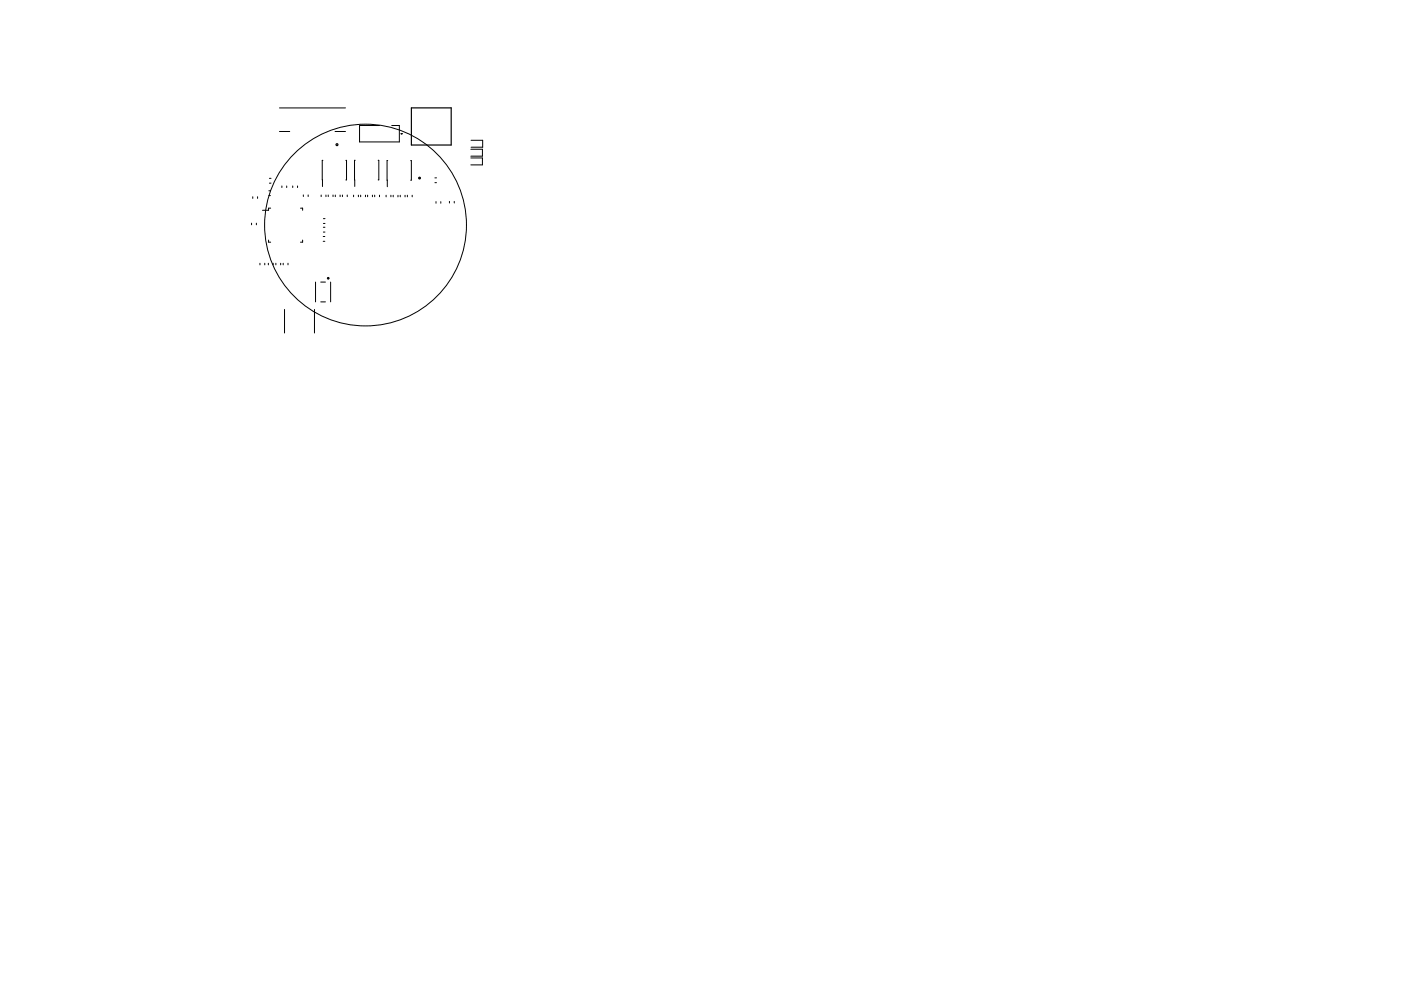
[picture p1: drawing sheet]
<svg xmlns="http://www.w3.org/2000/svg" width="297mm" height="210mm" viewBox="0 0 297 210" stroke-linecap="round" stroke-linejoin="round" font-family="sans-serif">
<g fill="none" stroke="#000" stroke-width=".21">
<path d="M57.1 38.9h.4M57.1 37.8h.4M59.3 22.9h14M59.3 27.9h2.1M59.8 39.5v.3M60.8 39.5v.3M62.1 39.5v.3M63.1 39.5v.3M68.5 34h-.2l.1 5.6M71 27.9h2.3M73.3 34h.2v4.2h-.2M75.3 34h-.1v5.6"/>
<path d="M80.2 34h.1v4.2h-.1M80.4 26.6h-4.2v3.5h8.5v-3.5h-1.6M82.2 34.1h-.1v5.5M85.1 28.4h.1M87.1 34.1h.1v4.1h-.1M92.2 38.8h.3M92.2 37.7h.3M99.8 31.7h2.5v1.4h-2.5M99.8 33.5h2.5v1.5h-2.5M99.9 29.8h2.4v1.4h-2.4M53.3 47.3v.4M53.6 41.7v.4"/>
<path d="M54.4 47.3v.4M54.6 41.7v.4M55.1 55.9v.3M56.1 55.9v.3M56.9 55.9v.3M56.9 50.9v.5h.5M57 41.5h.3M57 40.5h.3M57.4 44.2h-.5v.4h-1.3M57.9 55.9v.3M58.5 55.9v.3M59.5 55.9v.3"/>
<path d="M60 55.9v.3M61.1 55.9v.3M63.7 44.2h.5v.4M64.2 50.9v.5h-.5M64.3 41.4v.3M65.3 41.4v.3M66.9 59.8v4.2M68 59.8h1M68.1 41.4v.3M68.5 50.2h.4M68.5 51.2h.4M68.6 48.2h.3"/>
<path d="M68.6 49.2h.3M68.6 47.4h.3M68.6 46.4h.3M69.1 41.4v.3M69.6 41.4v.3M70.1 59.8v4.2M70.6 41.4v.3M71.1 41.4v.3M72.1 41.4v.3M72.6 41.4v.3M73.6 41.4v.3M75 41.4v.3"/>
<path d="M76 41.4v.3M76.5 41.4v.3M77.5 41.4v.3M77.9 41.4v.3M79 41.4v.3M79.4 41.4v.3M80.5 41.4v.3M81.9 41.4v.4M82.9 41.4v.4M83.4 41.4v.4M84.4 41.4v.4M84.9 41.4v.4"/>
<path d="M85.9 41.4v.4M86.4 41.4v.4M87.4 41.4v.4M92.4 42.8v.3M93.5 42.8v.3M95.3 42.7v.4M96.3 42.7v.4M60.3 65.6v5M66.7 65.6v5M68 64h1"/>
<circle cx="77.5" cy="47.7" r="21.4"/>
</g>
<g fill="none" stroke="#000" stroke-width=".25">
<path d="M87.2 22.9h8.5v7.9h-8.5z"/>
<circle cx="71.4" cy="30.7" r=".21"/>
</g>
<g fill="#000" stroke="#000" stroke-width=".21">
<circle cx="89" cy="37.8" r=".2"/>
<circle cx="69.6" cy="59" r=".18"/>
</g>
</svg>
